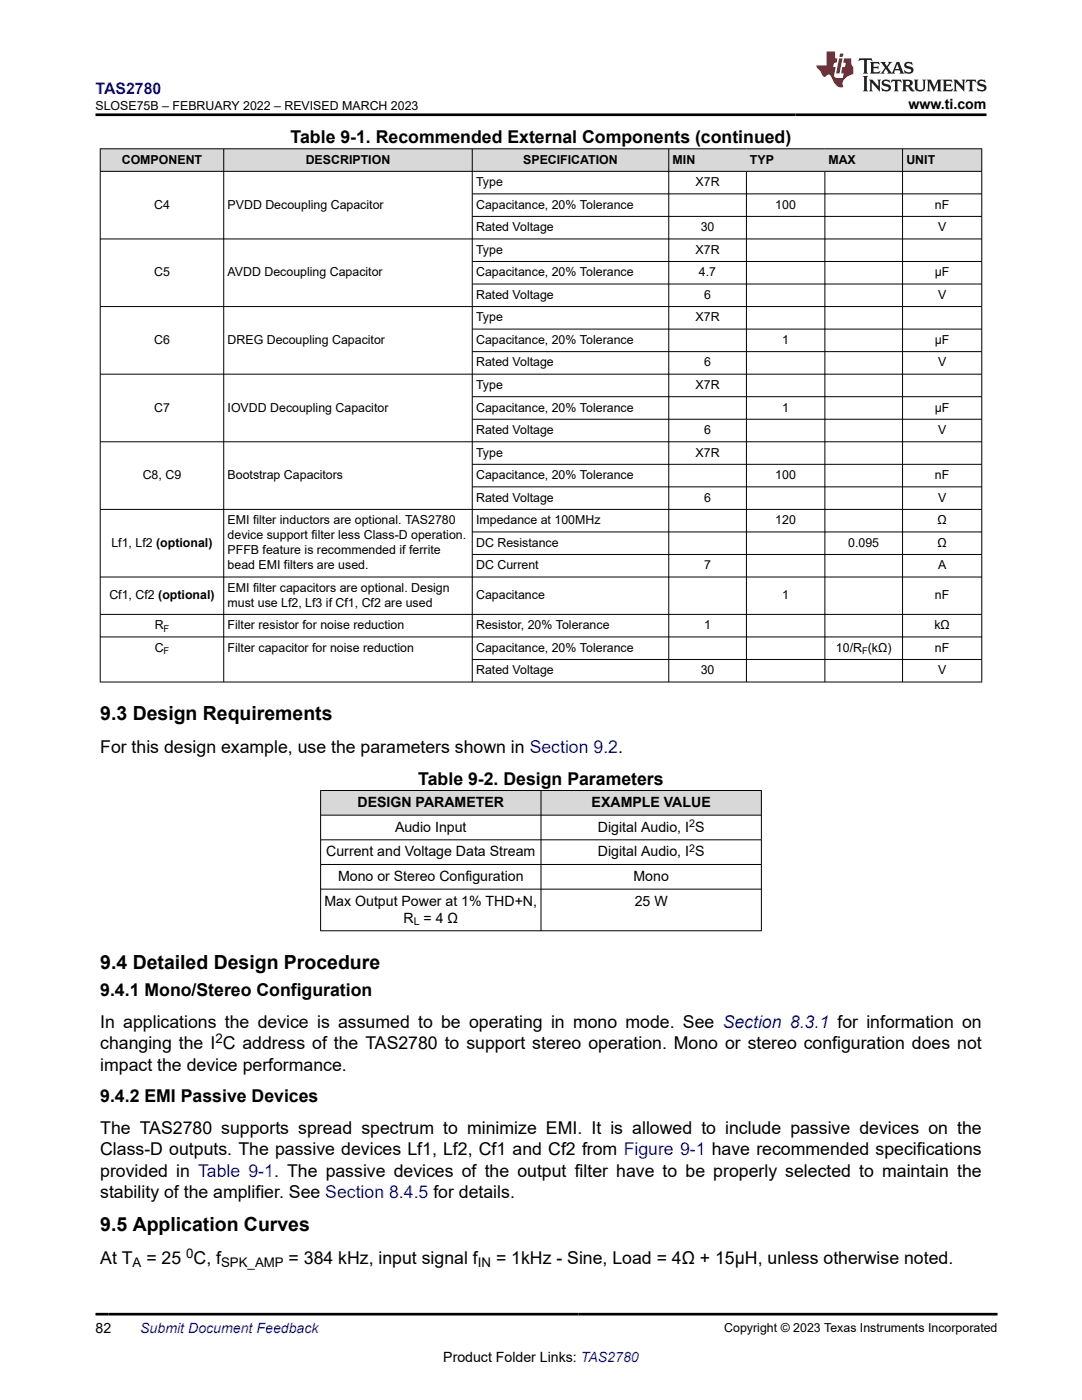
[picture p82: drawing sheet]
<svg xmlns="http://www.w3.org/2000/svg" width="216mm" height="279mm" viewBox="0 0 216 279" stroke-linecap="round" stroke-linejoin="round" font-family="sans-serif">
<defs><g id="words">
<g font-size="3.9">
<text x="20" y="143.8">9.3 Design Requirements</text>
<text x="20" y="193.4">9.4 Detailed Design Procedure</text>
<text x="20" y="245.7">9.5 Application Curves</text>
</g>
<g font-size="3.5">
<text x="58" y="28.5">Table 9-1. Recommended External Components (continued)</text>
<text x="20" y="150.3">For this design example, use the parameters shown in Section 9.2.</text>
<text x="83.5" y="156.6">Table 9-2. Design Parameters</text>
<text x="20" y="198.8">9.4.1 Mono/Stereo Configuration</text>
<text x="20" y="209.4">changing the I C address of the TAS2780 to support stereo operation. Mono or stereo configuration does not</text>
<text x="20" y="205.2">In applications the device is assumed to be operating in mono mode. See Section 8.3.1 for information on</text>
<text x="20" y="213.7">impact the device performance.</text>
<text x="20" y="220">9.4.2 EMI Passive Devices</text>
<text x="20" y="226.4">The TAS2780 supports spread spectrum to minimize EMI. It is allowed to include passive devices on the</text>
<text x="20" y="230.6">Class-D outputs. The passive devices Lf1, Lf2, Cf1 and Cf2 from Figure 9-1 have recommended specifications</text>
<text x="20" y="234.8">provided in Table 9-1. The passive devices of the output filter have to be properly selected to maintain the</text>
<text x="20" y="239.1">stability of the amplifier. See Section 8.4.5 for details.</text>
<text x="20" y="252.2">At T</text>
<text x="29.2" y="252.2">= 25 C, f</text>
<text x="57.6" y="252.2">= 384 kHz, input signal f</text>
<text x="99" y="252.2">= 1kHz - Sine, Load = 4Ω + 15μH, unless otherwise noted.</text>
</g>
<text font-size="3.2" fill="#00f" x="19" y="18.7">TAS2780</text>
<g font-size="2.8">
<text x="181.3" y="21.8">www.ti.com</text>
<text x="71.3" y="161">DESIGN PARAMETER</text>
<text x="118" y="161">EXAMPLE VALUE</text>
<text x="78.8" y="166">Audio Input</text>
<text x="119.3" y="166">Digital Audio, I S</text>
<text x="65.1" y="170.9">Current and Voltage Data Stream</text>
<text x="119.3" y="170.9">Digital Audio, I S</text>
<text x="67.5" y="175.8">Mono or Stereo Configuration</text>
<text x="126.4" y="175.8">Mono</text>
<text x="64.7" y="180.7">Max Output Power at 1% THD+N,</text>
<text x="80.5" y="184.1">R = 4 Ω</text>
<text x="126.6" y="180.7">25 W</text>
<text x="19" y="266.1">82</text>
<text x="88.4" y="271.7">Product Folder Links: TAS2780</text>
</g>
<text font-size="2.8" fill="#00f" x="28" y="266.1">Submit Document Feedback</text>
<g font-size="2.6">
<text x="43" y="208.2">2</text>
<text x="37.2" y="251">0</text>
<text x="26.5" y="252.9">A</text>
<text x="44.1" y="252.9">SPK_AMP</text>
<text x="95.3" y="252.9">IN</text>
</g>
<g font-size="2.5">
<text x="19" y="21.9">SLOSE75B – FEBRUARY 2022 – REVISED MARCH 2023</text>
<text x="24.3" y="32.7">COMPONENT</text>
<text x="61" y="32.7">DESCRIPTION</text>
<text x="104.4" y="32.7">SPECIFICATION</text>
<text x="134.2" y="32.7">MIN</text>
<text x="149.6" y="32.7">TYP</text>
<text x="165.3" y="32.7">MAX</text>
<text x="180.9" y="32.7">UNIT</text>
<text x="30.7" y="41.7">C4</text>
<text x="45.4" y="41.7">PVDD Decoupling Capacitor</text>
<text x="95" y="37.2">Type</text>
<text x="95" y="41.7">Capacitance, 20% Tolerance</text>
<text x="138.8" y="37.2">X7R</text>
<text x="154.7" y="41.7">100</text>
<text x="186.6" y="41.7">nF</text>
<text x="95" y="46.1">Rated Voltage</text>
<text x="139.8" y="46.1">30</text>
<text x="187.2" y="46.1">V</text>
<text x="95" y="50.6">Type</text>
<text x="138.8" y="50.6">X7R</text>
<text x="30.7" y="55.1">C5</text>
<text x="45.4" y="55.1">AVDD Decoupling Capacitor</text>
<text x="95" y="55.1">Capacitance, 20% Tolerance</text>
<text x="95" y="59.6">Rated Voltage</text>
<text x="139.5" y="55.1">4.7</text>
<text x="140.5" y="59.6">6</text>
<text x="186.5" y="55.1">µF</text>
<text x="187.2" y="59.6">V</text>
<text x="95" y="64.1">Type</text>
<text x="138.8" y="64.1">X7R</text>
<text x="30.7" y="68.6">C6</text>
<text x="45.4" y="68.6">DREG Decoupling Capacitor</text>
<text x="95" y="68.6">Capacitance, 20% Tolerance</text>
<text x="156.1" y="68.6">1</text>
<text x="186.5" y="68.6">µF</text>
<text x="95" y="73.1">Rated Voltage</text>
<text x="95" y="77.6">Type</text>
<text x="138.8" y="77.6">X7R</text>
<text x="140.5" y="73.1">6</text>
<text x="187.2" y="73.1">V</text>
<text x="30.7" y="82.1">C7</text>
<text x="45.4" y="82.1">IOVDD Decoupling Capacitor</text>
<text x="95" y="82.1">Capacitance, 20% Tolerance</text>
<text x="156.1" y="82.1">1</text>
<text x="186.5" y="82.1">µF</text>
<text x="95" y="86.6">Rated Voltage</text>
<text x="140.5" y="86.6">6</text>
<text x="187.2" y="86.6">V</text>
<text x="28.5" y="95.6">C8, C9</text>
<text x="45.4" y="95.6">Bootstrap Capacitors</text>
<text x="95" y="91.1">Type</text>
<text x="95" y="95.6">Capacitance, 20% Tolerance</text>
<text x="138.8" y="91.1">X7R</text>
<text x="154.7" y="95.6">100</text>
<text x="186.6" y="95.6">nF</text>
<text x="95" y="100.1">Rated Voltage</text>
<text x="140.5" y="100.1">6</text>
<text x="187.2" y="100.1">V</text>
<text x="45.4" y="104.7">EMI filter inductors are optional. TAS2780</text>
<text x="45.4" y="107.6">device support filter less Class-D operation.</text>
<text x="95" y="104.6">Impedance at 100MHz</text>
<text x="154.7" y="104.6">120</text>
<text x="187.1" y="104.6">Ω</text>
<text x="22.2" y="109.1">Lf1, Lf2 (optional)</text>
<text x="45.4" y="110.6">PFFB feature is recommended if ferrite</text>
<text x="45.4" y="113.6">bead EMI filters are used.</text>
<text x="95" y="109.1">DC Resistance</text>
<text x="95" y="113.6">DC Current</text>
<text x="140.5" y="113.6">7</text>
<text x="169.3" y="109.1">0.095</text>
<text x="187.1" y="109.1">Ω</text>
<text x="187.2" y="113.6">A</text>
<text x="21.8" y="119.6">Cf1, Cf2 (optional)</text>
<text x="45.4" y="118.1">EMI filter capacitors are optional. Design</text>
<text x="95" y="119.6">Capacitance</text>
<text x="156.1" y="119.6">1</text>
<text x="186.6" y="119.6">nF</text>
<text x="30.9" y="125.6">R</text>
<text x="45.4" y="121.1">must use Lf2, Lf3 if Cf1, Cf2 are used</text>
<text x="45.4" y="125.6">Filter resistor for noise reduction</text>
<text x="95" y="125.6">Resistor, 20% Tolerance</text>
<text x="140.5" y="125.6">1</text>
<text x="186.5" y="125.6">kΩ</text>
<text x="30.9" y="130.1">C</text>
<text x="45.4" y="130.1">Filter capacitor for noise reduction</text>
<text x="95" y="130.1">Capacitance, 20% Tolerance</text>
<text x="166.8" y="130.1">10/R (kΩ)</text>
<text x="186.6" y="130.1">nF</text>
<text x="95" y="134.6">Rated Voltage</text>
<text x="139.8" y="134.6">30</text>
<text x="187.2" y="134.6">V</text>
<text x="144.5" y="265.8">Copyright © 2023 Texas Instruments Incorporated</text>
</g>
<g font-size="2.1">
<text x="137.5" y="165">2</text>
<text x="137.5" y="169.9">2</text>
<text x="82.6" y="184.7">L</text>
</g>
<g font-size="1.9">
<text x="32.6" y="126.1">F</text>
<text x="32.6" y="130.6">F</text>
<text x="172" y="130.6">F</text>
</g>
</g></defs>
<g fill="#d8d8d8">
<path d="M20 29.7h175.9v4.5h-175.9z" fill-rule="evenodd"/>
<path d="M20.1 29.8h24.5v4.3h-24.5z" fill-rule="evenodd"/>
<path d="M44.7 29.8h49.5v4.3h-49.5z" fill-rule="evenodd"/>
<path d="M94.3 29.8h39.1v4.3h-39.1z" fill-rule="evenodd"/>
<path d="M133.5 29.8h15.4v4.3h-15.4z" fill-rule="evenodd"/>
<path d="M148.9 29.8h15.7v4.3h-15.7z" fill-rule="evenodd"/>
<path d="M164.6 29.8h15.4v4.3h-15.4z" fill-rule="evenodd"/>
<path d="M180.2 29.8h15.6v4.3h-15.6z" fill-rule="evenodd"/>
</g>
<g fill="none" stroke="#000" stroke-width=".2">
<path d="M19.9 29.7h176.1M19.9 34.2h176.1M20 29.6v106.6M44.6 29.6v106.6M94.2 29.6v106.6M94.2 38.7h101.8M133.4 29.6v106.6M148.9 34.2v102M164.6 34.2v102M180.1 29.6v106.6M195.9 29.6v106.6M19.9 47.7h176.1"/>
<path d="M94.2 43.2h101.8M94.2 52.2h101.8M94.2 56.7h101.8M19.9 61.2h176.1M19.9 74.7h176.1M94.2 65.7h101.8M94.2 70.2h101.8M94.2 79.2h101.8M19.9 88.2h176.1M94.2 83.7h101.8M94.2 92.7h101.8M94.2 97.2h101.8"/>
<path d="M19.9 101.7h176.1M19.9 115.2h176.1M94.2 106.2h101.8M94.2 110.7h101.8M19.9 122.6h176.1M19.9 127.1h176.1M19.9 136.1h176.1M94.2 131.6h101.8"/>
</g>
<g fill="#d8d8d8">
<path d="M64 157.8h87.9v4.9h-87.9z" fill-rule="evenodd"/>
<path d="M64 157.8h43.9v4.8h-43.9z" fill-rule="evenodd"/>
<path d="M108 157.8h43.9v4.8h-43.9z" fill-rule="evenodd"/>
</g>
<path d="M63.9 157.8h88.1M64 157.7v28.1M108 157.7v28.1M151.9 157.7v28.1M63.9 162.7h88.1M63.9 167.6h88.1M63.9 172.5h88.1M63.9 177.4h88.1M63.9 185.8h88.1" fill="none" stroke="#000" stroke-width=".2"/>
<path d="M171.5 11.6l-.2 .6 .5-.2h.6v.1v2.2l-.2 .4h1l-.2-.4v-2.2v-.1h.5l.5 .2-.1-.6zM173.6 12.4l.2 .3v1.6l-.2 .4h1.9l.1-.6a1.08 1.08 0 0 1-1.3 .2v-.7h.6l.4 .2v-.7l-.4 .2h-.6v-.5l.2-.2a1 1 0 0 1 1 .3l-.1-.5zM175.7 12.4l.9 1.1-1 1.2h.9l-.2-.2 .5-.8 .4 .8-.2 .2h1.6l-.2-.2 .2-.5h.9l.1 .5-.1 .2h.9l-.2-.4-.8-1.9h-.5l-.9 2.1-.9-1.1 .9-1h-.8l.2 .2-.4 .6-.4-.6 .2-.2zM179 12.8l.4 1h-.7zM180.7 12.5a.65 .65 0 0 0-.2 .7 .65 .65 0 0 0 .6 .5l.6 .1 .1 .3a.79 .79 0 0 1-.7 .4 .79 .79 0 0 1-.7-.5l.1 .7 .2-.1a.93 .93 0 0 0 1.1 0 .93 .93 0 0 0 .4-.9 1.46 1.46 0 0 0-1.2-.6l-.1-.3a1.09 1.09 0 0 1 1.2 .2l-.2-.6-.1 .1-.5-.2zM172.2 15.2l.2 .4v2.2l-.2 .4h1l-.2-.4v-2.2l.2-.4zM173.4 15.9l.2 .4v1.5l-.2 .4h.8l-.3-.4 .1-1.3 1.6 1.8v-2l.2-.4h-.7l.1 .2 .1 1.1-1.2-1.3zM176.2 16a.65 .65 0 0 0-.2 .8 .65 .65 0 0 0 .6 .4l.6 .2 .1 .2a.79 .79 0 0 1-.7 .4 .79 .79 0 0 1-.7-.5l.1 .7 .2-.1a.93 .93 0 0 0 1.1 .1 .93 .93 0 0 0 .4-1 1.46 1.46 0 0 0-1.2-.5l-.1-.4a1.09 1.09 0 0 1 1.2 .2l-.1-.6-.2 .1-.5-.1zM177.9 15.9l-.1 .6a.63 .63 0 0 1 .8-.3v1.6l-.3 .4h1l-.2-.4v-1.6a.66 .66 0 0 1 .8 .3l-.1-.6zM180 15.9l.2 .4v1.5l-.2 .4h1l-.2-.2-.1-.7h.5l.1 .2a.79 .79 0 0 0 1.2 .6l-1-.9a.61 .61 0 0 0 .6-.6 .61 .61 0 0 0-.5-.7zM180.8 16.2h.1a.47 .47 0 0 1 .5 .1 .47 .47 0 0 1 .1 .5l-.1 .1-.7 .1zM182.3 15.9l.2 .2a2.27 2.27 0 0 0 .4 2 1.04 1.04 0 0 0 1.7-.7v-1.3l.2-.2h-.8l.2 .4v1.1a.6 .6 0 0 1-.6 .6 .6 .6 0 0 1-.6-.6v-1.1l.3-.4zM184.9 15.9l.2 .4v1.5l-.2 .4h.8l-.3-.4v-1.4l.9 1.9 .9-1.9v1.4l-.3 .4h1l-.2-.4v-1.5l.2-.4h-.8l-.7 1.5-.6-1.5zM188.1 15.9l.2 .4v1.5l-.2 .4h1.9l.1-.6a1.09 1.09 0 0 1-1.3 .2v-.7h.6l.4 .2v-.6l-.4 .2h-.6v-.6l.2-.1a1.01 1.01 0 0 1 1 .3l-.1-.6zM190.2 15.9l.3 .4v1.5l-.3 .4h.8l-.2-.4v-1.3l1.6 1.8v-2l.2-.4h-.7l.2 .2v1.1l-1.2-1.3zM192.8 15.9l-.1 .6a.63 .63 0 0 1 .8-.3v1.6l-.3 .4h1l-.2-.4v-1.6a.66 .66 0 0 1 .8 .3l-.1-.6zM195.2 16a.65 .65 0 0 0-.2 .8 .65 .65 0 0 0 .6 .4l.6 .2 .2 .2a.79 .79 0 0 1-.7 .4 .79 .79 0 0 1-.7-.5l.1 .7 .2-.1a.93 .93 0 0 0 1 .1 .93 .93 0 0 0 .5-1 1.46 1.46 0 0 0-1.3-.5v-.4a1.09 1.09 0 0 1 1.2 .2l-.2-.6-.2 .1-.5-.1z" fill="#231f20"/>
<path d="M164.9 10.3v2.7h-2l.1 .4 .8 1a.95 .95 0 0 0 1 .9 .59 .59 0 0 1 .5-.4 .59 .59 0 0 1 .5 .3l.4 .8a1.59 1.59 0 0 0 2.1 1.4 1.61 1.61 0 0 1 1-2.3l1-.3-.1-1.5a1.59 1.59 0 0 1-.3-1.7h-1.5l-.2 .9h.6l-.2 .9h-.5l-.2 .9v.3l.4 .1-.1 .9h-.7a.73 .73 0 0 1-1-.7l.3-1.5h-.5l.1-.9h.5l.2-.9h-.5v-1.3zM167.4 11.6l-.6 3.1h.7l.6-3.1zM167.6 10.7l-.1 .6h.7l.1-.6z" fill="#ed1c24"/>
<path d="M19 22.9h177.8M19 262.3h180" fill="none" stroke="#000" stroke-width=".53"/>
<use href="#words"/>
</svg>
